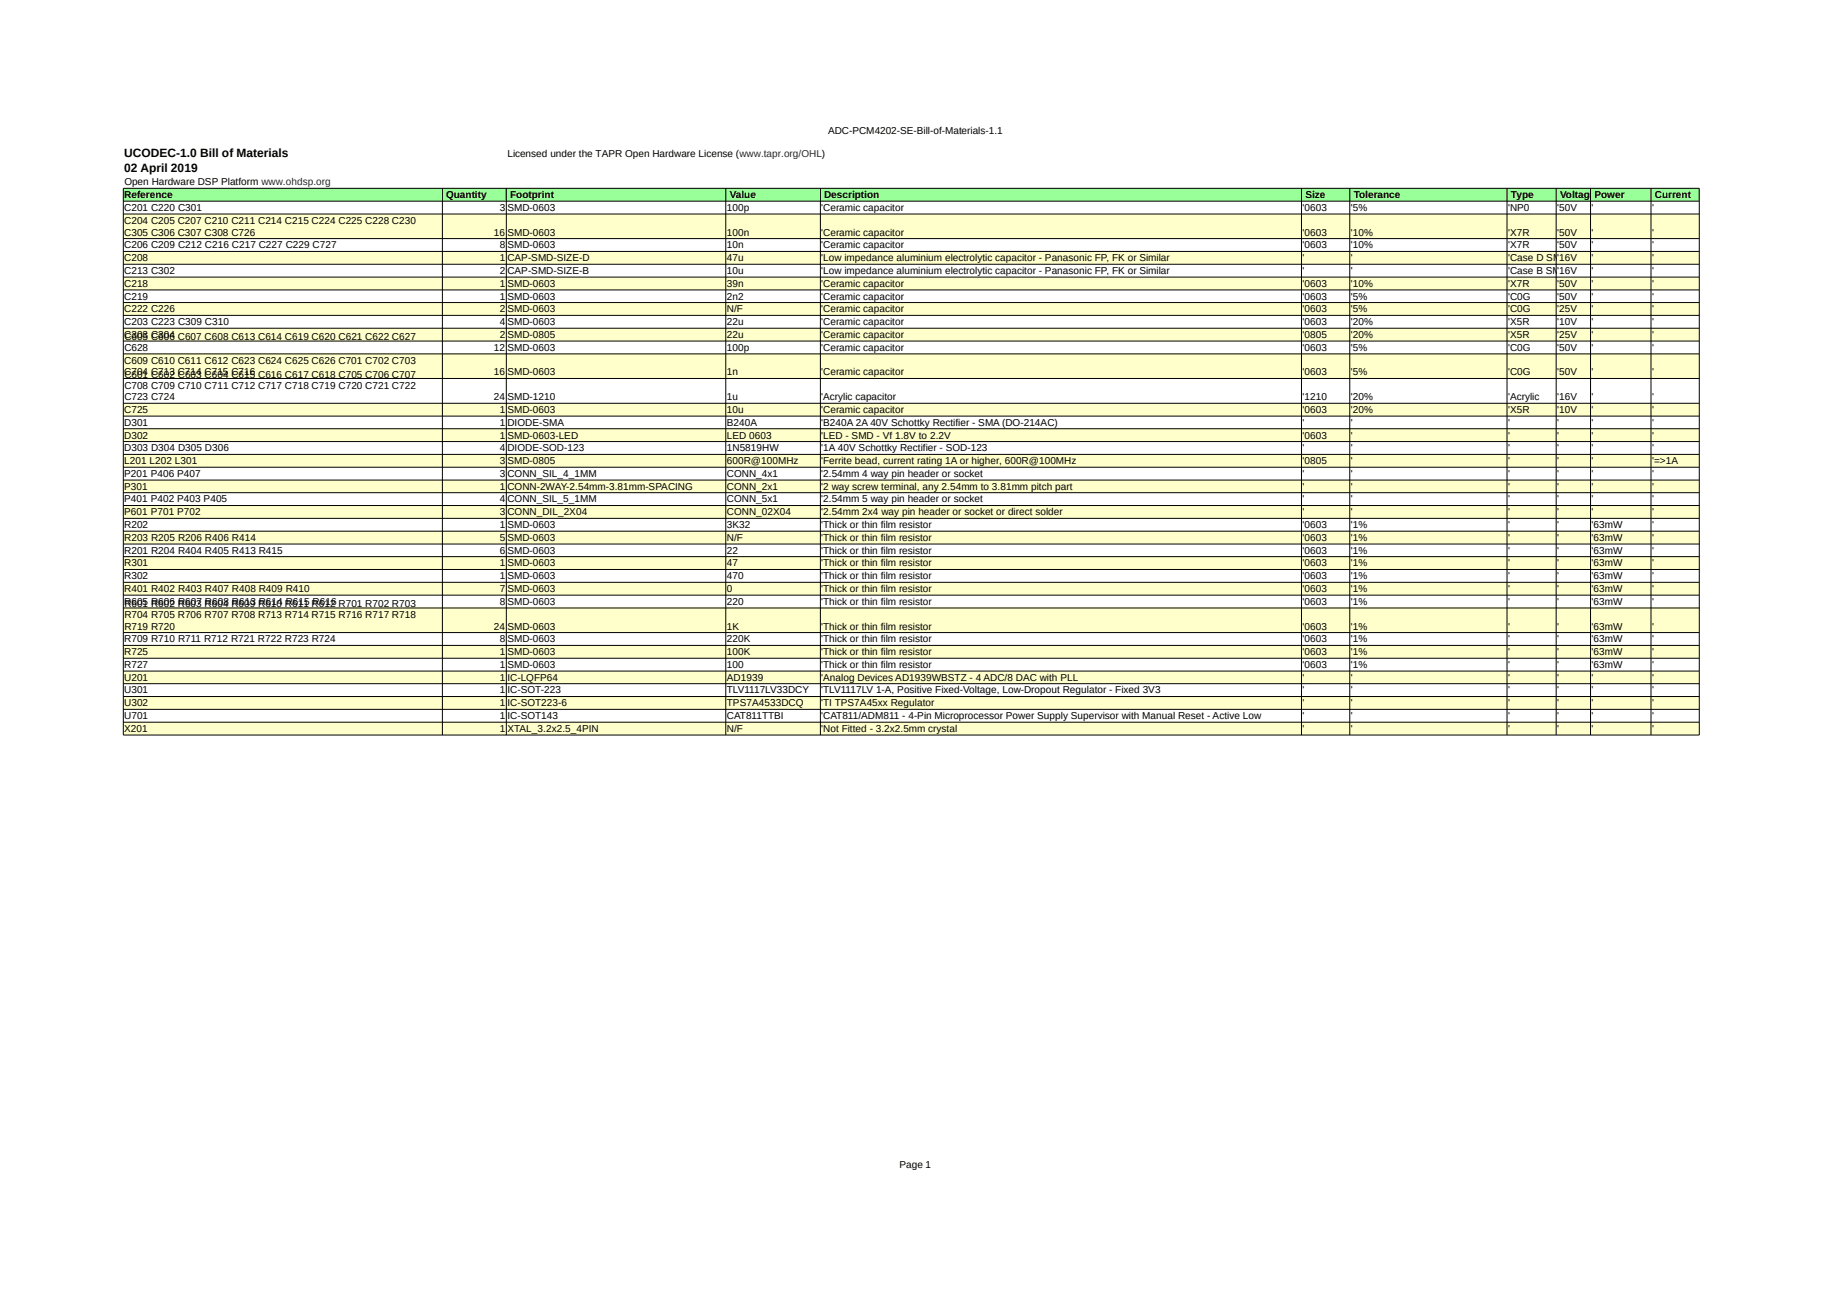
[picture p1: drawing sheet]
<svg xmlns="http://www.w3.org/2000/svg" width="297mm" height="210mm" viewBox="0 0 297 210" stroke-linecap="round" stroke-linejoin="round" font-family="sans-serif">
<defs><g id="words">
<g font-size="1.9">
<text x="20.1" y="25.5">UCODEC-1.0 Bill of Materials</text>
<text x="20.1" y="27.9">02 April 2019</text>
</g>
<g font-size="1.6">
<text x="134.3" y="21.7">ADC-PCM4202-SE-Bill-of-Materials-1.1</text>
<text x="82.3" y="25.5">Licensed under the TAPR Open Hardware License (www.tapr.org/OHL)</text>
<text x="20.1" y="32.1">Reference</text>
<text x="20.1" y="34.2">C201 C220 C301</text>
<text x="20.2" y="30">Open Hardware DSP Platform www.ohdsp.org</text>
<text x="72.4" y="32.1">Quantity</text>
<text x="81.1" y="34.2">3</text>
<text x="82.3" y="34.2">SMD-0603</text>
<text x="82.8" y="32.1">Footprint</text>
<text x="117.9" y="34.2">100p</text>
<text x="118.4" y="32.1">Value</text>
<text x="133.2" y="34.2">'Ceramic capacitor</text>
<text x="133.7" y="32.1">Description</text>
<text x="211.3" y="34.2">'0603</text>
<text x="211.7" y="32.1">Size</text>
<text x="219.1" y="34.2">'5%</text>
<text x="219.6" y="32.1">Tolerance</text>
<text x="244.6" y="34.2">'NP0</text>
<text x="245.1" y="32.1">Type</text>
<text x="252.6" y="34.2">'50V</text>
<text x="253" y="32.1">Voltag</text>
<text x="258.2" y="34.2">'</text>
<text x="258.6" y="32.1">Power</text>
<text x="268" y="34.2">'</text>
<text x="268.4" y="32.1">Current</text>
<text x="20.1" y="40.3">C206 C209 C212 C216 C217 C227 C229 C727</text>
<text x="20.1" y="36.4">C204 C205 C207 C210 C211 C214 C215 C224 C225 C228 C230</text>
<text x="20.1" y="38.2">C305 C306 C307 C308 C726</text>
<text x="80.1" y="38.2">16</text>
<text x="81.1" y="40.3">8</text>
<text x="82.3" y="38.2">SMD-0603</text>
<text x="82.3" y="40.3">SMD-0603</text>
<text x="117.9" y="38.2">100n</text>
<text x="117.9" y="40.3">10n</text>
<text x="133.2" y="38.2">'Ceramic capacitor</text>
<text x="133.2" y="40.3">'Ceramic capacitor</text>
<text x="211.3" y="38.2">'0603</text>
<text x="211.3" y="40.3">'0603</text>
<text x="219.1" y="38.2">'10%</text>
<text x="219.1" y="40.3">'10%</text>
<text x="244.6" y="38.2">'X7R</text>
<text x="244.6" y="40.3">'X7R</text>
<text x="252.6" y="38.2">'50V</text>
<text x="252.6" y="40.3">'50V</text>
<text x="258.2" y="38.2">'</text>
<text x="258.2" y="40.3">'</text>
<text x="268" y="38.2">'</text>
<text x="268" y="40.3">'</text>
<text x="20.1" y="42.3">C208</text>
<text x="20.1" y="44.4">C213 C302</text>
<text x="20.1" y="46.5">C218</text>
<text x="81.1" y="42.3">1</text>
<text x="81.1" y="44.4">2</text>
<text x="81.1" y="46.5">1</text>
<text x="82.3" y="42.3">CAP-SMD-SIZE-D</text>
<text x="82.3" y="44.4">CAP-SMD-SIZE-B</text>
<text x="82.3" y="46.5">SMD-0603</text>
<text x="117.9" y="42.3">47u</text>
<text x="117.9" y="44.4">10u</text>
<text x="117.9" y="46.5">39n</text>
<text x="133.2" y="42.3">'Low impedance aluminium electrolytic capacitor - Panasonic FP, FK or Similar</text>
<text x="133.2" y="44.4">'Low impedance aluminium electrolytic capacitor - Panasonic FP, FK or Similar</text>
<text x="133.2" y="46.5">'Ceramic capacitor</text>
<text x="211.3" y="42.3">'</text>
<text x="211.3" y="44.4">'</text>
<text x="211.3" y="46.5">'0603</text>
<text x="219.1" y="42.3">'</text>
<text x="219.1" y="44.4">'</text>
<text x="219.1" y="46.5">'10%</text>
<text x="244.6" y="42.3">'Case D SM'16V</text>
<text x="244.6" y="44.4">'Case B SM'16V</text>
<text x="244.6" y="46.5">'X7R</text>
<text x="252.6" y="46.5">'50V</text>
<text x="258.2" y="42.3">'</text>
<text x="258.2" y="44.4">'</text>
<text x="258.2" y="46.5">'</text>
<text x="268" y="42.3">'</text>
<text x="268" y="44.4">'</text>
<text x="268" y="46.5">'</text>
<text x="20.1" y="48.6">C219</text>
<text x="20.1" y="50.7">C222 C226</text>
<text x="20.1" y="52.7">C203 C223 C309 C310</text>
<text x="81.1" y="48.6">1</text>
<text x="81.1" y="50.7">2</text>
<text x="81.1" y="52.7">4</text>
<text x="82.3" y="48.6">SMD-0603</text>
<text x="82.3" y="50.7">SMD-0603</text>
<text x="82.3" y="52.7">SMD-0603</text>
<text x="117.9" y="48.6">2n2</text>
<text x="117.9" y="50.7">N/F</text>
<text x="117.9" y="52.7">22u</text>
<text x="133.2" y="48.6">'Ceramic capacitor</text>
<text x="133.2" y="50.7">'Ceramic capacitor</text>
<text x="133.2" y="52.7">'Ceramic capacitor</text>
<text x="211.3" y="48.6">'0603</text>
<text x="211.3" y="50.7">'0603</text>
<text x="211.3" y="52.7">'0603</text>
<text x="219.1" y="48.6">'5%</text>
<text x="219.1" y="50.7">'5%</text>
<text x="219.1" y="52.7">'20%</text>
<text x="244.6" y="48.6">'C0G</text>
<text x="244.6" y="50.7">'C0G</text>
<text x="244.6" y="52.7">'X5R</text>
<text x="252.6" y="48.6">'50V</text>
<text x="252.6" y="50.7">'25V</text>
<text x="252.6" y="52.7">'10V</text>
<text x="258.2" y="48.6">'</text>
<text x="258.2" y="50.7">'</text>
<text x="258.2" y="52.7">'</text>
<text x="268" y="48.6">'</text>
<text x="268" y="50.7">'</text>
<text x="268" y="52.7">'</text>
<text x="20.1" y="54.8">C303 C304</text>
<text x="20.1" y="59.1">C609 C610 C611 C612 C623 C624 C625 C626 C701 C702 C703</text>
<text x="20.2" y="55.1">C605 C606 C607 C608 C613 C614 C619 C620 C621 C622 C627</text>
<text x="20.2" y="56.9">C628</text>
<text x="80.1" y="56.9">12</text>
<text x="81.1" y="54.8">2</text>
<text x="82.3" y="54.8">SMD-0805</text>
<text x="82.3" y="56.9">SMD-0603</text>
<text x="117.9" y="54.8">22u</text>
<text x="117.9" y="56.9">100p</text>
<text x="133.2" y="54.8">'Ceramic capacitor</text>
<text x="133.2" y="56.9">'Ceramic capacitor</text>
<text x="211.3" y="54.8">'0805</text>
<text x="211.3" y="56.9">'0603</text>
<text x="219.1" y="54.8">'20%</text>
<text x="219.1" y="56.9">'5%</text>
<text x="244.6" y="54.8">'X5R</text>
<text x="244.6" y="56.9">'C0G</text>
<text x="252.6" y="54.8">'25V</text>
<text x="252.6" y="56.9">'50V</text>
<text x="258.2" y="54.8">'</text>
<text x="258.2" y="56.9">'</text>
<text x="268" y="54.8">'</text>
<text x="268" y="56.9">'</text>
<text x="20.1" y="60.9">C704 C713 C714 C715 C716</text>
<text x="20.2" y="61.2">C601 C602 C603 C604 C615 C616 C617 C618 C705 C706 C707</text>
<text x="20.2" y="63.1">C708 C709 C710 C711 C712 C717 C718 C719 C720 C721 C722</text>
<text x="20.2" y="64.9">C723 C724</text>
<text x="80.1" y="60.9">16</text>
<text x="80.1" y="64.9">24</text>
<text x="82.3" y="60.9">SMD-0603</text>
<text x="82.3" y="64.9">SMD-1210</text>
<text x="117.9" y="60.9">1n</text>
<text x="117.9" y="64.9">1u</text>
<text x="133.2" y="60.9">'Ceramic capacitor</text>
<text x="133.2" y="64.9">'Acrylic capacitor</text>
<text x="211.3" y="60.9">'0603</text>
<text x="211.3" y="64.9">'1210</text>
<text x="219.1" y="60.9">'5%</text>
<text x="219.1" y="64.9">'20%</text>
<text x="244.6" y="60.9">'C0G</text>
<text x="244.6" y="64.9">'Acrylic</text>
<text x="252.6" y="60.9">'50V</text>
<text x="252.6" y="64.9">'16V</text>
<text x="258.2" y="60.9">'</text>
<text x="258.2" y="64.9">'</text>
<text x="268" y="60.9">'</text>
<text x="268" y="64.9">'</text>
<text x="20.1" y="66.9">C725</text>
<text x="20.1" y="69">D301</text>
<text x="20.1" y="71.1">D302</text>
<text x="81.1" y="66.9">1</text>
<text x="81.1" y="69">1</text>
<text x="81.1" y="71.1">1</text>
<text x="82.3" y="66.9">SMD-0603</text>
<text x="82.3" y="69">DIODE-SMA</text>
<text x="82.3" y="71.1">SMD-0603-LED</text>
<text x="117.9" y="66.9">10u</text>
<text x="117.9" y="69">B240A</text>
<text x="117.9" y="71.1">LED 0603</text>
<text x="133.2" y="66.9">'Ceramic capacitor</text>
<text x="133.2" y="69">'B240A 2A 40V Schottky Rectifier - SMA (DO-214AC)</text>
<text x="133.2" y="71.1">'LED - SMD - Vf 1.8V to 2.2V</text>
<text x="211.3" y="66.9">'0603</text>
<text x="211.3" y="69">'</text>
<text x="211.3" y="71.1">'0603</text>
<text x="219.1" y="66.9">'20%</text>
<text x="219.1" y="69">'</text>
<text x="219.1" y="71.1">'</text>
<text x="244.6" y="66.9">'X5R</text>
<text x="244.6" y="69">'</text>
<text x="244.6" y="71.1">'</text>
<text x="252.6" y="66.9">'10V</text>
<text x="252.6" y="69">'</text>
<text x="252.6" y="71.1">'</text>
<text x="258.2" y="66.9">'</text>
<text x="258.2" y="69">'</text>
<text x="258.2" y="71.1">'</text>
<text x="268" y="66.9">'</text>
<text x="268" y="69">'</text>
<text x="268" y="71.1">'</text>
<text x="20.1" y="73.2">D303 D304 D305 D306</text>
<text x="20.1" y="75.2">L201 L202 L301</text>
<text x="20.1" y="77.3">P201 P406 P407</text>
<text x="81.1" y="73.2">4</text>
<text x="81.1" y="75.2">3</text>
<text x="81.1" y="77.3">3</text>
<text x="82.3" y="73.2">DIODE-SOD-123</text>
<text x="82.3" y="75.2">SMD-0805</text>
<text x="82.3" y="77.3">CONN_SIL_4_1MM</text>
<text x="117.9" y="73.2">1N5819HW</text>
<text x="117.9" y="75.2">600R@100MHz</text>
<text x="117.9" y="77.3">CONN_4x1</text>
<text x="133.2" y="73.2">'1A 40V Schottky Rectifier - SOD-123</text>
<text x="133.2" y="75.2">'Ferrite bead, current rating 1A or higher, 600R@100MHz</text>
<text x="133.2" y="77.3">'2.54mm 4 way pin header or socket</text>
<text x="211.3" y="73.2">'</text>
<text x="211.3" y="75.2">'0805</text>
<text x="211.3" y="77.3">'</text>
<text x="219.1" y="73.2">'</text>
<text x="219.1" y="75.2">'</text>
<text x="219.1" y="77.3">'</text>
<text x="244.6" y="73.2">'</text>
<text x="244.6" y="75.2">'</text>
<text x="244.6" y="77.3">'</text>
<text x="252.6" y="73.2">'</text>
<text x="252.6" y="75.2">'</text>
<text x="252.6" y="77.3">'</text>
<text x="258.2" y="73.2">'</text>
<text x="258.2" y="75.2">'</text>
<text x="258.2" y="77.3">'</text>
<text x="268" y="73.2">'</text>
<text x="268" y="75.2">'=&gt;1A</text>
<text x="268" y="77.3">'</text>
<text x="20.1" y="79.4">P301</text>
<text x="20.1" y="81.5">P401 P402 P403 P405</text>
<text x="20.1" y="83.6">P601 P701 P702</text>
<text x="81.1" y="79.4">1</text>
<text x="81.1" y="81.5">4</text>
<text x="81.1" y="83.6">3</text>
<text x="82.3" y="79.4">CONN-2WAY-2.54mm-3.81mm-SPACING</text>
<text x="82.3" y="81.5">CONN_SIL_5_1MM</text>
<text x="82.3" y="83.6">CONN_DIL_2X04</text>
<text x="117.9" y="79.4">CONN_2x1</text>
<text x="117.9" y="81.5">CONN_5x1</text>
<text x="117.9" y="83.6">CONN_02X04</text>
<text x="133.2" y="79.4">'2 way screw terminal, any 2.54mm to 3.81mm pitch part</text>
<text x="133.2" y="81.5">'2.54mm 5 way pin header or socket</text>
<text x="133.2" y="83.6">'2.54mm 2x4 way pin header or socket or direct solder</text>
<text x="211.3" y="79.4">'</text>
<text x="211.3" y="81.5">'</text>
<text x="211.3" y="83.6">'</text>
<text x="219.1" y="79.4">'</text>
<text x="219.1" y="81.5">'</text>
<text x="219.1" y="83.6">'</text>
<text x="244.6" y="79.4">'</text>
<text x="244.6" y="81.5">'</text>
<text x="244.6" y="83.6">'</text>
<text x="252.6" y="79.4">'</text>
<text x="252.6" y="81.5">'</text>
<text x="252.6" y="83.6">'</text>
<text x="258.2" y="79.4">'</text>
<text x="258.2" y="81.5">'</text>
<text x="258.2" y="83.6">'</text>
<text x="268" y="79.4">'</text>
<text x="268" y="81.5">'</text>
<text x="268" y="83.6">'</text>
<text x="20.1" y="85.6">R202</text>
<text x="20.1" y="87.7">R203 R205 R206 R406 R414</text>
<text x="20.1" y="89.8">R201 R204 R404 R405 R413 R415</text>
<text x="81.1" y="85.6">1</text>
<text x="81.1" y="87.7">5</text>
<text x="81.1" y="89.8">6</text>
<text x="82.3" y="85.6">SMD-0603</text>
<text x="82.3" y="87.7">SMD-0603</text>
<text x="82.3" y="89.8">SMD-0603</text>
<text x="117.9" y="85.6">3K32</text>
<text x="117.9" y="87.7">N/F</text>
<text x="117.9" y="89.8">22</text>
<text x="133.2" y="85.6">'Thick or thin film resistor</text>
<text x="133.2" y="87.7">'Thick or thin film resistor</text>
<text x="133.2" y="89.8">'Thick or thin film resistor</text>
<text x="211.3" y="85.6">'0603</text>
<text x="211.3" y="87.7">'0603</text>
<text x="211.3" y="89.8">'0603</text>
<text x="219.1" y="85.6">'1%</text>
<text x="219.1" y="87.7">'1%</text>
<text x="219.1" y="89.8">'1%</text>
<text x="244.6" y="85.6">'</text>
<text x="244.6" y="87.7">'</text>
<text x="244.6" y="89.8">'</text>
<text x="252.6" y="85.6">'</text>
<text x="252.6" y="87.7">'</text>
<text x="252.6" y="89.8">'</text>
<text x="258.2" y="85.6">'63mW</text>
<text x="258.2" y="87.7">'63mW</text>
<text x="258.2" y="89.8">'63mW</text>
<text x="268" y="85.6">'</text>
<text x="268" y="87.7">'</text>
<text x="268" y="89.8">'</text>
<text x="20.1" y="91.9">R301</text>
<text x="20.1" y="93.9">R302</text>
<text x="20.1" y="96">R401 R402 R403 R407 R408 R409 R410</text>
<text x="81.1" y="91.9">1</text>
<text x="81.1" y="93.9">1</text>
<text x="81.1" y="96">7</text>
<text x="82.3" y="91.9">SMD-0603</text>
<text x="82.3" y="93.9">SMD-0603</text>
<text x="82.3" y="96">SMD-0603</text>
<text x="117.9" y="91.9">47</text>
<text x="117.9" y="93.9">470</text>
<text x="117.9" y="96">0</text>
<text x="133.2" y="91.9">'Thick or thin film resistor</text>
<text x="133.2" y="93.9">'Thick or thin film resistor</text>
<text x="133.2" y="96">'Thick or thin film resistor</text>
<text x="211.3" y="91.9">'0603</text>
<text x="211.3" y="93.9">'0603</text>
<text x="211.3" y="96">'0603</text>
<text x="219.1" y="91.9">'1%</text>
<text x="219.1" y="93.9">'1%</text>
<text x="219.1" y="96">'1%</text>
<text x="244.6" y="91.9">'</text>
<text x="244.6" y="93.9">'</text>
<text x="244.6" y="96">'</text>
<text x="252.6" y="91.9">'</text>
<text x="252.6" y="93.9">'</text>
<text x="252.6" y="96">'</text>
<text x="258.2" y="91.9">'63mW</text>
<text x="258.2" y="93.9">'63mW</text>
<text x="258.2" y="96">'63mW</text>
<text x="268" y="91.9">'</text>
<text x="268" y="93.9">'</text>
<text x="268" y="96">'</text>
<text x="20.1" y="98.1">R605 R606 R607 R608 R613 R614 R615 R616</text>
<text x="20.2" y="98.5">R601 R602 R603 R604 R609 R610 R611 R612 R701 R702 R703</text>
<text x="20.2" y="100.3">R704 R705 R706 R707 R708 R713 R714 R715 R716 R717 R718</text>
<text x="81.1" y="98.1">8</text>
<text x="82.3" y="98.1">SMD-0603</text>
<text x="117.9" y="98.1">220</text>
<text x="133.2" y="98.1">'Thick or thin film resistor</text>
<text x="211.3" y="98.1">'0603</text>
<text x="219.1" y="98.1">'1%</text>
<text x="244.6" y="98.1">'</text>
<text x="252.6" y="98.1">'</text>
<text x="258.2" y="98.1">'63mW</text>
<text x="268" y="98.1">'</text>
<text x="20.1" y="104.2">R709 R710 R711 R712 R721 R722 R723 R724</text>
<text x="20.1" y="106.2">R725</text>
<text x="20.2" y="102.1">R719 R720</text>
<text x="80.1" y="102.1">24</text>
<text x="81.1" y="104.2">8</text>
<text x="81.1" y="106.2">1</text>
<text x="82.3" y="102.1">SMD-0603</text>
<text x="82.3" y="104.2">SMD-0603</text>
<text x="82.3" y="106.2">SMD-0603</text>
<text x="117.9" y="102.1">1K</text>
<text x="117.9" y="104.2">220K</text>
<text x="117.9" y="106.2">100K</text>
<text x="133.2" y="102.1">'Thick or thin film resistor</text>
<text x="133.2" y="104.2">'Thick or thin film resistor</text>
<text x="133.2" y="106.2">'Thick or thin film resistor</text>
<text x="211.3" y="102.1">'0603</text>
<text x="211.3" y="104.2">'0603</text>
<text x="211.3" y="106.2">'0603</text>
<text x="219.1" y="102.1">'1%</text>
<text x="219.1" y="104.2">'1%</text>
<text x="219.1" y="106.2">'1%</text>
<text x="244.6" y="102.1">'</text>
<text x="244.6" y="104.2">'</text>
<text x="244.6" y="106.2">'</text>
<text x="252.6" y="102.1">'</text>
<text x="252.6" y="104.2">'</text>
<text x="252.6" y="106.2">'</text>
<text x="258.2" y="102.1">'63mW</text>
<text x="258.2" y="104.2">'63mW</text>
<text x="258.2" y="106.2">'63mW</text>
<text x="268" y="102.1">'</text>
<text x="268" y="104.2">'</text>
<text x="268" y="106.2">'</text>
<text x="20.1" y="108.3">R727</text>
<text x="20.1" y="110.4">U201</text>
<text x="20.1" y="112.5">U301</text>
<text x="81.1" y="108.3">1</text>
<text x="81.1" y="110.4">1</text>
<text x="81.1" y="112.5">1</text>
<text x="82.3" y="108.3">SMD-0603</text>
<text x="82.3" y="110.4">IC-LQFP64</text>
<text x="82.3" y="112.5">IC-SOT-223</text>
<text x="117.9" y="108.3">100</text>
<text x="117.9" y="110.4">AD1939</text>
<text x="117.9" y="112.5">TLV1117LV33DCY</text>
<text x="133.2" y="108.3">'Thick or thin film resistor</text>
<text x="133.2" y="110.4">'Analog Devices AD1939WBSTZ - 4 ADC/8 DAC with PLL</text>
<text x="133.2" y="112.5">'TLV1117LV 1-A, Positive Fixed-Voltage, Low-Dropout Regulator - Fixed 3V3</text>
<text x="211.3" y="108.3">'0603</text>
<text x="211.3" y="110.4">'</text>
<text x="211.3" y="112.5">'</text>
<text x="219.1" y="108.3">'1%</text>
<text x="219.1" y="110.4">'</text>
<text x="219.1" y="112.5">'</text>
<text x="244.6" y="108.3">'</text>
<text x="244.6" y="110.4">'</text>
<text x="244.6" y="112.5">'</text>
<text x="252.6" y="108.3">'</text>
<text x="252.6" y="110.4">'</text>
<text x="252.6" y="112.5">'</text>
<text x="258.2" y="108.3">'63mW</text>
<text x="258.2" y="110.4">'</text>
<text x="258.2" y="112.5">'</text>
<text x="268" y="108.3">'</text>
<text x="268" y="110.4">'</text>
<text x="268" y="112.5">'</text>
<text x="20.1" y="114.5">U302</text>
<text x="20.1" y="116.6">U701</text>
<text x="20.1" y="118.7">X201</text>
<text x="81.1" y="114.5">1</text>
<text x="81.1" y="116.6">1</text>
<text x="81.1" y="118.7">1</text>
<text x="82.3" y="114.5">IC-SOT223-6</text>
<text x="82.3" y="116.6">IC-SOT143</text>
<text x="82.3" y="118.7">XTAL_3.2x2.5_4PIN</text>
<text x="117.9" y="114.5">TPS7A4533DCQ</text>
<text x="117.9" y="116.6">CAT811TTBI</text>
<text x="117.9" y="118.7">N/F</text>
<text x="133.2" y="114.5">'TI TPS7A45xx Regulator</text>
<text x="133.2" y="116.6">'CAT811/ADM811 - 4-Pin Microprocessor Power Supply Supervisor with Manual Reset - Active Low</text>
<text x="133.2" y="118.7">'Not Fitted - 3.2x2.5mm crystal</text>
<text x="211.3" y="114.5">'</text>
<text x="211.3" y="116.6">'</text>
<text x="211.3" y="118.7">'</text>
<text x="219.1" y="114.5">'</text>
<text x="219.1" y="116.6">'</text>
<text x="219.1" y="118.7">'</text>
<text x="244.6" y="114.5">'</text>
<text x="244.6" y="116.6">'</text>
<text x="244.6" y="118.7">'</text>
<text x="252.6" y="114.5">'</text>
<text x="252.6" y="116.6">'</text>
<text x="252.6" y="118.7">'</text>
<text x="258.2" y="114.5">'</text>
<text x="258.2" y="116.6">'</text>
<text x="258.2" y="118.7">'</text>
<text x="268" y="114.5">'</text>
<text x="268" y="116.6">'</text>
<text x="268" y="118.7">'</text>
<text x="145.9" y="189.4">Page 1</text>
</g>
</g></defs>
<path d="M20 30.5h255.6v2.1h-255.6z" fill-rule="evenodd" fill="#9f9"/>
<g fill="#ffc">
<path d="M20 34.7h255.6v4h-255.6z" fill-rule="evenodd"/>
<path d="M20 40.7h255.6v2.1h-255.6z" fill-rule="evenodd"/>
<path d="M20 44.9h255.6v2.1h-255.6z" fill-rule="evenodd"/>
<path d="M20 49h255.6v2.1h-255.6z" fill-rule="evenodd"/>
<path d="M20 53.2h255.6v2.1h-255.6z" fill-rule="evenodd"/>
<path d="M20 57.3h255.6v4h-255.6z" fill-rule="evenodd"/>
<path d="M20 65.4h255.6v2h-255.6z" fill-rule="evenodd"/>
<path d="M20 69.5h255.6v2.1h-255.6z" fill-rule="evenodd"/>
<path d="M20 73.7h255.6v2h-255.6z" fill-rule="evenodd"/>
<path d="M20 77.8h255.6v2.1h-255.6z" fill-rule="evenodd"/>
<path d="M20 81.9h255.6v2.1h-255.6z" fill-rule="evenodd"/>
<path d="M20 86.1h255.6v2.1h-255.6z" fill-rule="evenodd"/>
<path d="M20 90.2h255.6v2.1h-255.6z" fill-rule="evenodd"/>
<path d="M20 94.4h255.6v2.1h-255.6z" fill-rule="evenodd"/>
<path d="M20 98.5h255.6v4h-255.6z" fill-rule="evenodd"/>
<path d="M20 104.6h255.6v2.1h-255.6z" fill-rule="evenodd"/>
<path d="M20 108.8h255.6v2.1h-255.6z" fill-rule="evenodd"/>
<path d="M20 112.9h255.6v2.1h-255.6z" fill-rule="evenodd"/>
<path d="M20 117.1h255.6v2.1h-255.6z" fill-rule="evenodd"/>
</g>
<g fill="none" stroke="#000" stroke-width=".16">
<path d="M20 30.5h255.6v88.7h-255.6zM20 32.6h255.6M20 34.7h255.6M20 38.7h255.6M71.8 30.5v88.7M82.1 30.5v88.7M117.7 30.5v88.7M133.1 30.5v88.7M211.1 30.5v88.7M218.9 30.5v88.7M244.4 30.5v88.7M252.4 30.5v88.7"/>
<path d="M258 30.5v88.7M267.8 30.5v88.7M20 40.8h255.6M20 42.9h255.6M20 44.9h255.6M20 47h255.6M20 49.1h255.6M20 51.1h255.6M20 53.2h255.6M20 55.3h255.6M20 57.4h255.6M20 61.4h255.6"/>
<path d="M20 65.4h255.6M20 67.5h255.6M20 69.5h255.6M20 71.6h255.6M20 73.7h255.6M20 75.8h255.6M20 77.8h255.6M20 79.9h255.6M20 82h255.6M20 84.1h255.6M20 86.1h255.6M20 88.2h255.6"/>
<path d="M20 90.3h255.6M20 92.3h255.6M20 94.4h255.6M20 96.5h255.6M20 98.6h255.6M20 102.6h255.6M20 104.7h255.6M20 106.7h255.6M20 108.8h255.6M20 110.9h255.6M20 113h255.6M20 115h255.6"/>
<path d="M20 117.1h255.6"/>
</g>
<use href="#words"/>
</svg>
